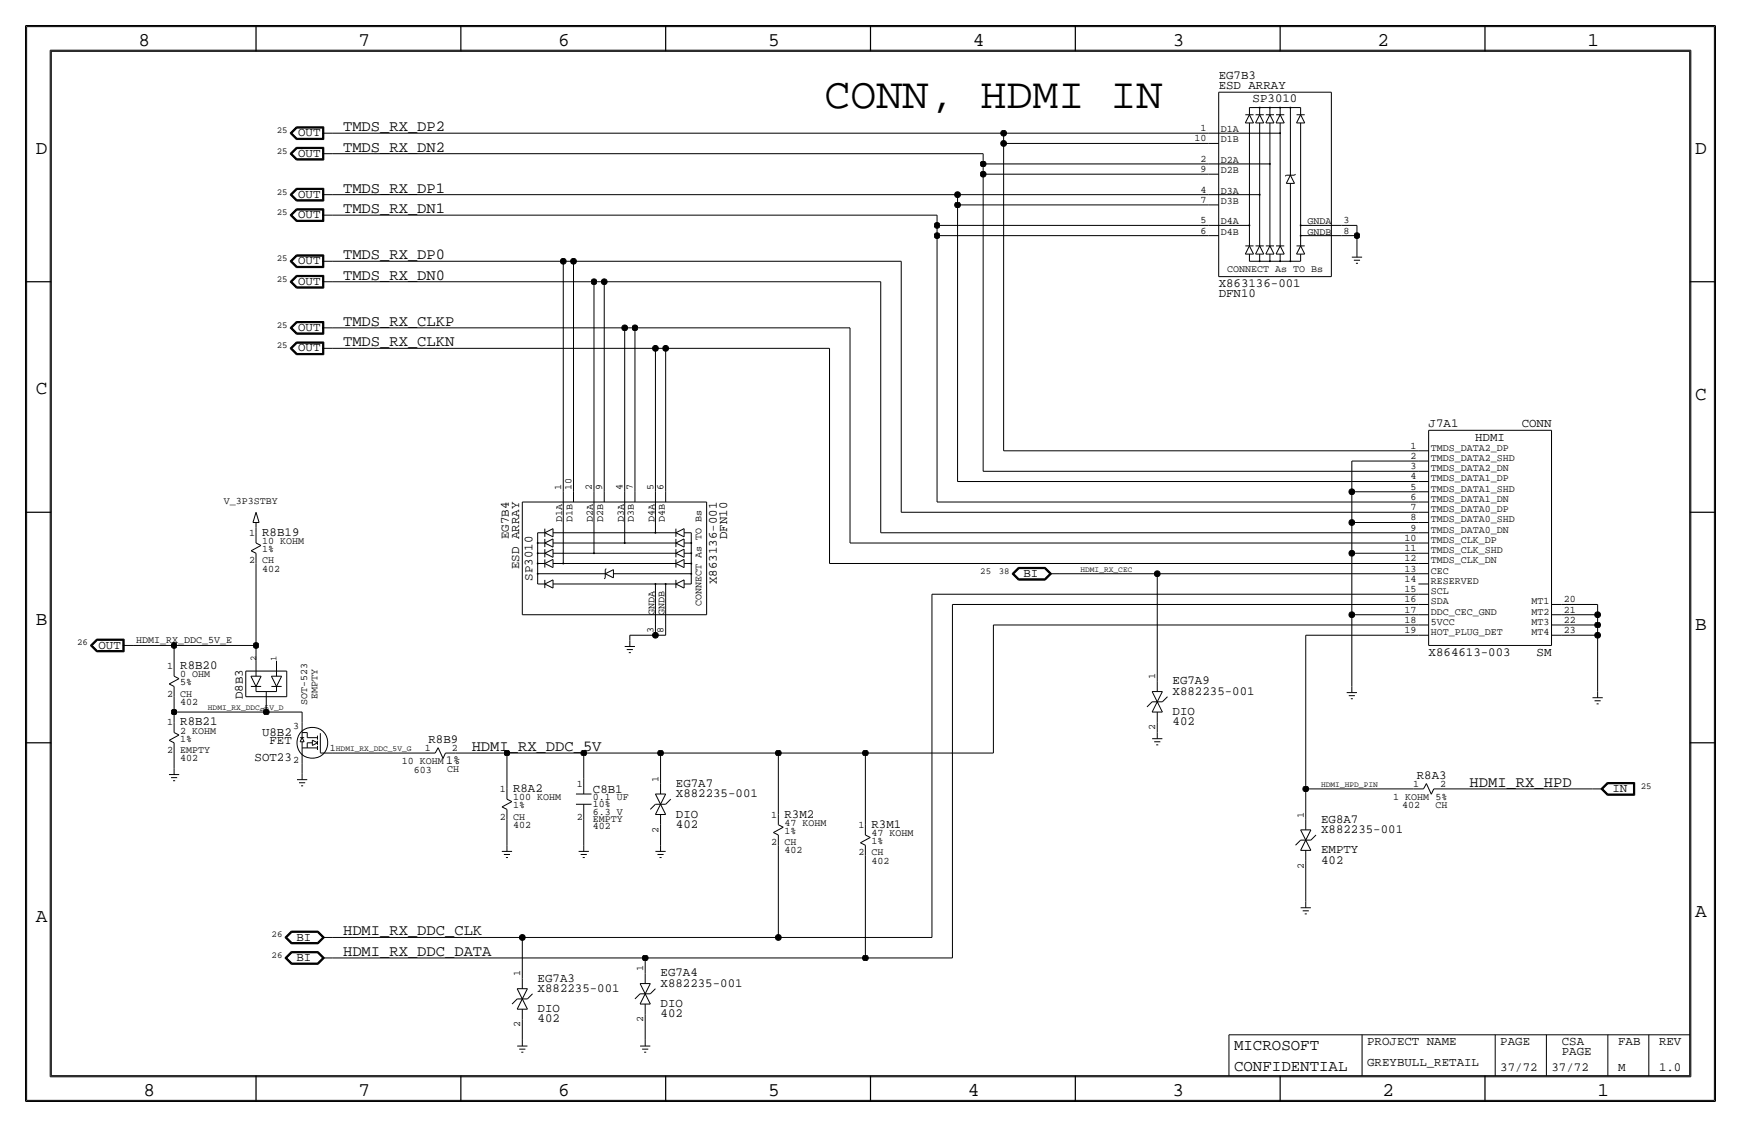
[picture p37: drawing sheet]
<svg xmlns="http://www.w3.org/2000/svg" width="432mm" height="279mm" viewBox="0 0 432 279" stroke-linecap="round" stroke-linejoin="round" font-family="sans-serif">
<defs><g id="words">
<text font-size="10.8" x="204.5" y="26.7">CONN, HDMI IN</text>
<g font-size="4.8">
<text x="34.3" y="11.4">8</text>
<text x="88.9" y="11.4">7</text>
<text x="138.5" y="11.4">6</text>
<text x="190.5" y="11.4">5</text>
<text x="241.3" y="11.4">4</text>
<text x="290.8" y="11.4">3</text>
<text x="341.6" y="11.4">2</text>
<text x="393.7" y="11.4">1</text>
<text x="8.9" y="38.1">D</text>
<text x="420.4" y="38.1">D</text>
<text x="8.9" y="97.8">C</text>
<text x="420.4" y="99.1">C</text>
<text x="8.9" y="154.9">B</text>
<text x="420.4" y="156.2">B</text>
<text x="420.4" y="227.3">A</text>
<text x="8.9" y="228.6">A</text>
<text x="35.6" y="271.8">8</text>
<text x="88.9" y="271.8">7</text>
<text x="138.4" y="271.8">6</text>
<text x="190.5" y="271.8">5</text>
<text x="240" y="271.8">4</text>
<text x="290.8" y="271.8">3</text>
<text x="342.9" y="271.8">2</text>
<text x="396.2" y="271.8">1</text>
</g>
<g font-size="3.9">
<text x="306.1" y="260.4">MICROSOFT</text>
<text x="306.1" y="265.4">CONFIDENTIAL</text>
</g>
<g font-size="3.8">
<text x="85.1" y="32.5">TMDS_RX_DP2</text>
<text x="85.1" y="37.6">TMDS_RX_DN2</text>
<text x="85.1" y="47.8">TMDS_RX_DP1</text>
<text x="85.1" y="52.8">TMDS_RX_DN1</text>
<text x="85.1" y="64.3">TMDS_RX_DP0</text>
<text x="85.1" y="69.3">TMDS_RX_DN0</text>
<text x="85.1" y="80.8">TMDS_RX_CLKP</text>
<text x="85.1" y="85.9">TMDS_RX_CLKN</text>
<text x="117" y="186.2">HDMI_RX_DDC_5V</text>
<text x="364.5" y="195.1">HDMI_RX_HPD</text>
<text x="85.1" y="231.9">HDMI_RX_DDC_CLK</text>
<text x="85.1" y="237">HDMI_RX_DDC_DATA</text>
</g>
<g font-size="3.1">
<text x="302.3" y="22.1">ESD ARRAY</text>
<text x="302.3" y="19.6">EG7B3</text>
<text x="310.7" y="25.4">SP3010</text>
<text x="74" y="33.8">OUT</text>
<text x="74" y="38.9">OUT</text>
<text x="74" y="49">OUT</text>
<text x="74" y="54.1">OUT</text>
<text x="74" y="65.5">OUT</text>
<text x="74" y="70.6">OUT</text>
<text x="302.3" y="71.1">X863136-001</text>
<text x="302.3" y="73.7">DFN10</text>
<text x="74" y="82">OUT</text>
<text x="74" y="87.1">OUT</text>
<text x="354.3" y="105.9">J7A1</text>
<text x="377.4" y="105.9">CONN</text>
<text x="365.9" y="109.2">HDMI</text>
<text x="65" y="132.8">R8B19</text>
<text x="126.2" y="133.7" transform="rotate(-90 126.2 133.7)">EG7B4</text>
<text x="180.3" y="133.7" transform="rotate(-90 180.3 133.7)">DFN10</text>
<text x="128.8" y="141.1" transform="rotate(-90 128.8 141.1)">ESD ARRAY</text>
<text x="132.1" y="144" transform="rotate(-90 132.1 144)">SP3010</text>
<text x="253.9" y="143">BI</text>
<text x="177.8" y="144.8" transform="rotate(-90 177.8 144.8)">X863136-001</text>
<text x="24.4" y="160.8">OUT</text>
<text x="44.7" y="165.9">R8B20</text>
<text x="354.3" y="162.6">X864613-003</text>
<text x="381.1" y="162.6">SM</text>
<text x="60.2" y="173.4" transform="rotate(-90 60.2 173.4)">D8B3</text>
<text x="290.8" y="169.7">EG7A9</text>
<text x="290.8" y="172.2">X882235-001</text>
<text x="44.7" y="179.8">R8B21</text>
<text x="290.8" y="177.3">DIO</text>
<text x="290.8" y="179.8">402</text>
<text x="65" y="182.4">U8B2</text>
<text x="66.8" y="184.5">FET</text>
<text x="106.3" y="184.1">R8B9</text>
<text x="63.1" y="188.7">SOT23</text>
<text x="110.6" y="189.5">1%</text>
<text x="127.3" y="196.3">R8A2</text>
<text x="147.1" y="196.6">C8B1</text>
<text x="167.6" y="197.6">X882235-001</text>
<text x="167.6" y="195.1">EG7A7</text>
<text x="351.4" y="193">R8A3</text>
<text x="399.9" y="196.3">IN</text>
<text x="167.6" y="202.7">DIO</text>
<text x="194.6" y="202.7">R3M2</text>
<text x="327.7" y="204">EG8A7</text>
<text x="167.6" y="205.2">402</text>
<text x="216.2" y="205.2">R3M1</text>
<text x="327.7" y="206.5">X882235-001</text>
<text x="327.7" y="211.6">EMPTY</text>
<text x="327.7" y="214.1">402</text>
<text x="73.5" y="233.2">BI</text>
<text x="73.5" y="238.3">BI</text>
<text x="133.3" y="245.9">X882235-001</text>
<text x="133.4" y="243.3">EG7A3</text>
<text x="163.8" y="244.6">X882235-001</text>
<text x="163.8" y="242.1">EG7A4</text>
<text x="133.3" y="251">DIO</text>
<text x="163.8" y="249.7">DIO</text>
<text x="133.3" y="253.5">402</text>
<text x="163.8" y="252.2">402</text>
<text x="339.1" y="259.1">PROJECT NAME</text>
<text x="372.1" y="259.1">PAGE</text>
<text x="387.4" y="259.1">CSA</text>
<text x="387.4" y="261.6">PAGE</text>
<text x="401.3" y="259.1">FAB</text>
<text x="411.5" y="259.1">REV</text>
<text x="339.1" y="264.2">GREYBULL_RETAIL</text>
<text x="372.1" y="265.4">37/72</text>
<text x="384.8" y="265.4">37/72</text>
<text x="401.3" y="265.4">M</text>
<text x="411.5" y="265.4">1.0</text>
</g>
<g font-size="2.5">
<text x="296.2" y="35">10</text>
<text x="297.7" y="32.5">1</text>
<text x="302.8" y="32.8">D1A</text>
<text x="302.8" y="35.3">D1B</text>
<text x="297.7" y="40.1">2</text>
<text x="302.8" y="40.4">D2A</text>
<text x="297.7" y="47.7">4</text>
<text x="297.7" y="42.7">9</text>
<text x="302.8" y="42.9">D2B</text>
<text x="297.7" y="50.3">7</text>
<text x="302.8" y="50.5">D3B</text>
<text x="302.8" y="48">D3A</text>
<text x="297.7" y="57.9">6</text>
<text x="297.7" y="55.4">5</text>
<text x="302.8" y="55.6">D4A</text>
<text x="302.8" y="58.2">D4B</text>
<text x="324.2" y="55.6">GNDA</text>
<text x="324.2" y="58.2">GNDB</text>
<text x="333.2" y="57.9">8</text>
<text x="333.2" y="55.4">3</text>
<text x="304.3" y="67.3">CONNECT As TO Bs</text>
<text x="349.8" y="113.8">2</text>
<text x="349.8" y="111.3">1</text>
<text x="354.8" y="111.7">TMDS_DATA2_DP</text>
<text x="349.8" y="116.3">3</text>
<text x="349.8" y="118.9">4</text>
<text x="354.8" y="119.4">TMDS_DATA1_DP</text>
<text x="354.8" y="116.8">TMDS_DATA2_DN</text>
<text x="354.8" y="114.3">TMDS_DATA2_SHD</text>
<text x="55.5" y="125.1">V_3P3STBY</text>
<text x="139.2" y="121.4" transform="rotate(-90 139.2 121.4)">1</text>
<text x="141.7" y="121.4" transform="rotate(-90 141.7 121.4)">10</text>
<text x="146.8" y="121.4" transform="rotate(-90 146.8 121.4)">2</text>
<text x="149.3" y="121.4" transform="rotate(-90 149.3 121.4)">9</text>
<text x="154.4" y="121.4" transform="rotate(-90 154.4 121.4)">4</text>
<text x="157" y="121.4" transform="rotate(-90 157 121.4)">7</text>
<text x="162.1" y="121.4" transform="rotate(-90 162.1 121.4)">5</text>
<text x="164.6" y="121.4" transform="rotate(-90 164.6 121.4)">6</text>
<text x="349.8" y="121.4">5</text>
<text x="349.8" y="124">6</text>
<text x="354.8" y="124.4">TMDS_DATA1_DN</text>
<text x="354.8" y="121.9">TMDS_DATA1_SHD</text>
<text x="139.4" y="129.4" transform="rotate(-90 139.4 129.4)">D1A</text>
<text x="142" y="129.4" transform="rotate(-90 142 129.4)">D1B</text>
<text x="147.1" y="129.4" transform="rotate(-90 147.1 129.4)">D2A</text>
<text x="149.6" y="129.4" transform="rotate(-90 149.6 129.4)">D2B</text>
<text x="154.7" y="129.4" transform="rotate(-90 154.7 129.4)">D3A</text>
<text x="157.2" y="129.4" transform="rotate(-90 157.2 129.4)">D3B</text>
<text x="162.3" y="129.4" transform="rotate(-90 162.3 129.4)">D4A</text>
<text x="164.8" y="129.4" transform="rotate(-90 164.8 129.4)">D4B</text>
<text x="349.8" y="129">8</text>
<text x="349.8" y="126.5">7</text>
<text x="349.8" y="131.6">9</text>
<text x="354.8" y="129.5">TMDS_DATA0_SHD</text>
<text x="354.8" y="127">TMDS_DATA0_DP</text>
<text x="61.8" y="132.8">1</text>
<text x="65" y="134.9">10 KOHM</text>
<text x="65" y="136.9">1%</text>
<text x="348.3" y="136.7">11</text>
<text x="348.3" y="134.1">10</text>
<text x="354.8" y="137.2">TMDS_CLK_SHD</text>
<text x="354.8" y="134.6">TMDS_CLK_DP</text>
<text x="354.8" y="132.1">TMDS_DATA0_DN</text>
<text x="61.8" y="139.7">2</text>
<text x="65" y="139.7">CH</text>
<text x="65" y="141.7">402</text>
<text x="348.3" y="139.2">12</text>
<text x="348.3" y="141.7">13</text>
<text x="354.8" y="142.2">CEC</text>
<text x="354.8" y="139.7">TMDS_CLK_DN</text>
<text x="348.3" y="149.4">16</text>
<text x="348.3" y="146.8">15</text>
<text x="348.3" y="144.3">14</text>
<text x="354.8" y="149.9">SDA</text>
<text x="354.8" y="147.3">SCL</text>
<text x="354.8" y="144.8">RESERVED</text>
<text x="379.8" y="149.9">MT1</text>
<text x="387.9" y="149.4">20</text>
<text x="162.3" y="152.4" transform="rotate(-90 162.3 152.4)">GNDA</text>
<text x="164.8" y="152.4" transform="rotate(-90 164.8 152.4)">GNDB</text>
<text x="174" y="150.3" transform="rotate(-90 174 150.3)">CONNECT As TO Bs</text>
<text x="348.3" y="151.9">17</text>
<text x="348.3" y="154.4">18</text>
<text x="354.8" y="154.9">5VCC</text>
<text x="354.8" y="152.4">DDC_CEC_GND</text>
<text x="379.8" y="154.9">MT3</text>
<text x="379.8" y="152.4">MT2</text>
<text x="387.9" y="154.4">22</text>
<text x="387.9" y="151.9">21</text>
<text x="33.8" y="159.5">HDMI_RX_DDC_5V_E</text>
<text x="162.1" y="156.9" transform="rotate(-90 162.1 156.9)">3</text>
<text x="164.6" y="156.9" transform="rotate(-90 164.6 156.9)">8</text>
<text x="348.3" y="157">19</text>
<text x="354.8" y="157.5">HOT_PLUG_DET</text>
<text x="379.8" y="157.5">MT4</text>
<text x="387.9" y="157">23</text>
<text x="41.4" y="165.9">1</text>
<text x="44.7" y="167.9">0 OHM</text>
<text x="41.4" y="172.7">2</text>
<text x="44.7" y="172.7">CH</text>
<text x="44.7" y="169.9">5%</text>
<text x="78.7" y="173.4" transform="rotate(-90 78.7 173.4)">EMPTY</text>
<text x="286.5" y="168.4" transform="rotate(-90 286.5 168.4)">1</text>
<text x="41.4" y="179.8">1</text>
<text x="44.7" y="174.8">402</text>
<text x="76.2" y="174.9" transform="rotate(-90 76.2 174.9)">SOT-523</text>
<text x="44.7" y="181.9">2 KOHM</text>
<text x="44.7" y="183.9">1%</text>
<text x="72.7" y="180.8">3</text>
<text x="286.5" y="181.1" transform="rotate(-90 286.5 181.1)">2</text>
<text x="41.4" y="186.7">2</text>
<text x="44.7" y="188.7">402</text>
<text x="44.7" y="186.7">EMPTY</text>
<text x="72.7" y="189.2">2</text>
<text x="81.8" y="186.1">1</text>
<text x="99.7" y="189.5">10 KOHM</text>
<text x="102.7" y="191.5">603</text>
<text x="105.4" y="186.2">1</text>
<text x="110.9" y="191.4">CH</text>
<text x="112.1" y="186.2">2</text>
<text x="124" y="196.3">1</text>
<text x="143" y="195.1">1</text>
<text x="163.3" y="193.8" transform="rotate(-90 163.3 193.8)">1</text>
<text x="350.5" y="195.1">1</text>
<text x="357.2" y="195.1">2</text>
<text x="124" y="203.2">2</text>
<text x="127.3" y="198.4">100 KOHM</text>
<text x="127.3" y="203.2">CH</text>
<text x="127.3" y="200.4">1%</text>
<text x="143" y="203.2">2</text>
<text x="147.1" y="200.2">10%</text>
<text x="147.1" y="203.7">EMPTY</text>
<text x="147.1" y="201.9">6.3 V</text>
<text x="147.1" y="198.4">0.1 UF</text>
<text x="191.3" y="202.7">1</text>
<text x="323.3" y="202.7" transform="rotate(-90 323.3 202.7)">1</text>
<text x="345.5" y="198.4">1 KOHM 5%</text>
<text x="347.8" y="200.4">402</text>
<text x="356" y="200.3">CH</text>
<text x="127.3" y="205.2">402</text>
<text x="147.1" y="205.5">402</text>
<text x="163.3" y="206.5" transform="rotate(-90 163.3 206.5)">2</text>
<text x="191.3" y="209.5">2</text>
<text x="194.6" y="206.8">1%</text>
<text x="194.6" y="204.7">47 KOHM</text>
<text x="194.6" y="209.5">CH</text>
<text x="212.9" y="205.2">1</text>
<text x="216.2" y="209.3">1%</text>
<text x="216.2" y="207.3">47 KOHM</text>
<text x="194.6" y="211.6">402</text>
<text x="212.9" y="212.1">2</text>
<text x="216.2" y="214.1">402</text>
<text x="216.2" y="212.1">CH</text>
<text x="323.3" y="215.4" transform="rotate(-90 323.3 215.4)">2</text>
<text x="129" y="242.1" transform="rotate(-90 129 242.1)">1</text>
<text x="159.5" y="240.8" transform="rotate(-90 159.5 240.8)">1</text>
<text x="129" y="254.7" transform="rotate(-90 129 254.7)">2</text>
<text x="159.5" y="253.5" transform="rotate(-90 159.5 253.5)">2</text>
</g>
<g font-size="2.3">
<text x="68.6" y="33">25</text>
<text x="68.6" y="38.1">25</text>
<text x="68.6" y="48.3">25</text>
<text x="68.6" y="53.3">25</text>
<text x="68.6" y="64.8">25</text>
<text x="68.6" y="69.8">25</text>
<text x="68.6" y="81.3">25</text>
<text x="68.6" y="86.4">25</text>
<text x="243.1" y="142.2">25</text>
<text x="247.7" y="142.2">38</text>
<text x="19.1" y="160">26</text>
<text x="407" y="195.6">25</text>
<text x="67.4" y="232.4">26</text>
<text x="67.4" y="237.5">26</text>
</g>
<g font-size="2.2">
<text x="63.5" y="163.8" transform="rotate(-90 63.5 163.8)">2</text>
<text x="68.6" y="163.8" transform="rotate(-90 68.6 163.8)">1</text>
<text x="66" y="176.6" transform="rotate(-90 66 176.6)">3</text>
</g>
<g font-size="2">
<text x="268" y="141.7">HDMI_RX_CEC</text>
<text x="51.6" y="176">HDMI_RX_DDC_5V_D</text>
<text x="83.3" y="186.2">HDMI_RX_DDC_5V_G</text>
<text x="327.7" y="195.1">HDMI_HPD_PIN</text>
</g>
</g></defs>
<!-- layer: Nets -->
<g fill="none" stroke="#000" stroke-width=".25">
<path d="M82.5 38.1h161.3zM82.5 33h166.4zM243.8 38.1v2.5zM248.9 35.6h50.8zM248.9 33h50.8zM248.9 35.6v76.2zM248.9 33v2.6zM82.6 53.3h149.8zM82.6 48.3h154.9zM232.4 58.4h67.3zM232.4 58.4v66.1zM232.4 55.9v2.5z"/>
<path d="M232.4 55.9h67.3zM232.4 53.3v2.6zM237.5 50.8h62.2zM237.5 50.8v68.6zM237.5 48.3h62.2zM237.5 48.3v2.5zM243.8 43.2h55.9zM243.8 40.6h55.9zM243.8 43.2v73.6zM243.8 40.6v2.6zM332.7 58.4h3.8zM332.7 55.9h3.9z"/>
<path d="M336.5 58.4v3.8zM336.5 55.9v2.5zM82.5 69.8h64.8zM82.5 64.8h57.2zM139.7 64.8h2.5zM139.7 64.8v57.1zM142.2 64.8h81.3zM142.2 64.8v57.1zM147.3 69.8v52.1zM147.3 69.8h2.6zM149.9 69.8h68.5zM149.9 69.8v52.1z"/>
<path d="M218.4 69.8v62.3zM223.5 64.8v62.2zM82.5 81.3h72.4zM82.6 86.4h80zM154.9 81.3v40.6zM154.9 81.3h2.6zM157.5 81.3h53.3zM157.5 81.3v40.6zM162.6 86.4h2.5zM162.6 86.4v35.5zM165.1 86.4v35.5zM165.1 86.4h40.6z"/>
<path d="M205.7 86.4v53.3zM210.8 81.3v53.3zM237.5 119.4h114.3zM243.8 116.8h108zM248.9 111.8h102.9zM335.3 114.3v7.6zM335.3 114.3h16.5zM63.5 130.8v1.3zM63.5 139.7v20.3zM205.7 139.7h146.1zM210.8 134.6h141zM218.4 132.1h133.4z"/>
<path d="M223.5 127h128.3zM232.4 124.5h119.4zM335.3 137.2v15.2zM335.3 137.2h16.5zM335.3 129.5v7.7zM335.3 129.5h16.5zM335.3 121.9v7.6zM335.3 121.9h16.5zM156.2 157.5v1.3zM156.2 157.5h6.4zM162.6 154.9v2.6zM162.6 157.5h2.5z"/>
<path d="M165.1 154.9v2.6zM231.1 147.3h120.7zM231.1 147.3v85.1zM236.2 149.9h115.6zM236.2 149.9v87.6zM246.4 154.9h105.4zM246.4 154.9v31.8zM262.9 142.2h24.1zM287 142.2v26.7zM287 142.2h64.8zM323.8 157.5h28zM323.8 157.5v38.1z"/>
<path d="M335.3 152.4v17.8zM335.3 152.4h16.5zM387.3 157.5h8.9zM387.3 154.9h8.9zM387.3 152.4h8.9zM387.3 149.9h8.9zM396.2 154.9v2.6zM396.2 157.5v13.9zM396.2 152.4v2.5zM396.2 149.9v2.5zM33 160h10.2zM43.2 160h20.3z"/>
<path d="M43.2 160v5.1zM43.2 176.5v2.6zM43.2 176.5h22.8zM43.2 172.7v3.8zM63.5 160v3.8zM66 176.5h8.9zM66 175.3v1.2zM74.9 176.5v2.6zM287 179.1v2.5zM43.2 186.7v3.8zM74.9 189.2v2.6zM82.5 186.7h22.9z"/>
<path d="M113 186.7h12.7zM125.7 186.7h19.1zM125.7 186.7v8.9zM144.8 186.7h19zM144.8 186.7v6.3zM163.8 186.7v7.6zM163.8 186.7h29.2zM193 186.7h21.6zM193 186.7v15.2zM214.6 186.7h31.8zM214.6 186.7v17.8zM323.8 195.6h26.7z"/>
<path d="M323.8 195.6v7.6zM358.1 195.6h36.9zM125.7 203.2v6.3zM144.8 203.2v6.3zM163.8 204.5v5zM193 209.5v22.9zM214.6 212.1v25.4zM323.8 213.4v10.1zM82.5 237.5h77.5zM82.5 232.4h47zM129.5 232.4h63.5zM129.5 232.4v10.2z"/>
<path d="M160 237.5h54.6zM160 237.5v3.8zM193 232.4h38.1zM214.6 237.5h21.6zM129.5 252.7v5.1zM160 251.5v6.3z"/>
</g>
<g fill="#000" stroke="#000" stroke-width=".25">
<circle cx="248.9" cy="35.6" r=".72"/>
<circle cx="248.9" cy="33" r=".72"/>
<circle cx="232.4" cy="58.4" r=".72"/>
<circle cx="232.4" cy="55.9" r=".72"/>
<circle cx="237.5" cy="50.8" r=".72"/>
<circle cx="237.5" cy="48.3" r=".72"/>
<circle cx="243.8" cy="40.6" r=".72"/>
<circle cx="243.8" cy="43.2" r=".72"/>
<circle cx="336.6" cy="58.4" r=".72"/>
<circle cx="139.7" cy="64.8" r=".72"/>
<circle cx="142.2" cy="64.8" r=".72"/>
<circle cx="147.3" cy="69.9" r=".72"/>
<circle cx="149.9" cy="69.9" r=".72"/>
<circle cx="154.9" cy="81.3" r=".72"/>
<circle cx="157.5" cy="81.3" r=".72"/>
<circle cx="162.6" cy="86.4" r=".72"/>
<circle cx="165.1" cy="86.4" r=".72"/>
<circle cx="335.3" cy="121.9" r=".72"/>
<circle cx="335.3" cy="129.5" r=".72"/>
<circle cx="335.3" cy="137.2" r=".72"/>
<circle cx="162.6" cy="157.5" r=".72"/>
<circle cx="287" cy="142.2" r=".72"/>
<circle cx="335.3" cy="152.4" r=".72"/>
<circle cx="396.2" cy="152.4" r=".72"/>
<circle cx="396.2" cy="154.9" r=".72"/>
<circle cx="396.2" cy="157.5" r=".72"/>
<circle cx="43.2" cy="160" r=".72"/>
<circle cx="43.2" cy="176.5" r=".72"/>
<circle cx="63.5" cy="160" r=".72"/>
<circle cx="66" cy="176.5" r=".72"/>
<circle cx="125.7" cy="186.7" r=".72"/>
<circle cx="144.8" cy="186.7" r=".72"/>
<circle cx="163.8" cy="186.7" r=".72"/>
<circle cx="193" cy="186.7" r=".72"/>
<circle cx="214.6" cy="186.7" r=".72"/>
<circle cx="323.9" cy="195.6" r=".72"/>
<circle cx="129.5" cy="232.4" r=".72"/>
<circle cx="160" cy="237.5" r=".72"/>
<circle cx="193" cy="232.4" r=".72"/>
<circle cx="214.6" cy="237.5" r=".72"/>
</g>
<!-- layer: Components -->
<g fill="none" stroke="#000" stroke-width=".25">
<path d="M71.9 33l1.6 1.6zM71.9 38.1l1.6 1.6zM71.9 33l1.6-1.6zM71.9 38.1l1.6-1.6zM72.1 33l1.5 1.5zM72.1 38.1l1.5 1.5zM72.1 33l1.5-1.5zM72.1 38.1l1.5-1.5zM72.2 33l1.4-1.4zM72.2 38.1l1.4-1.4zM72.2 33l1.4 1.4zM72.2 38.1l1.4 1.4z"/>
<path d="M72.4 33l1.3-1.3zM72.4 38.1l1.3-1.3zM72.4 33l1.3 1.3zM72.4 38.1l1.3 1.3zM73.5 31.4h6.8zM73.5 36.5h6.8zM73.5 34.6h6.8zM73.5 39.7h6.8zM73.6 31.5h6.6zM73.6 36.6h6.6zM73.6 34.5h6.6zM73.6 39.6h6.6z"/>
<path d="M73.6 34.4h6.5zM73.6 39.5h6.5zM73.6 31.6h6.5zM73.6 36.7h6.5zM73.7 31.8h6.3zM73.7 34.3h6.3zM73.7 36.8h6.3zM73.7 39.4h6.3zM80 33h2.5zM80 38.1h2.5zM80 31.8v2.5zM80 36.8v2.6z"/>
<path d="M80.1 31.6v2.8zM80.1 36.7v2.8zM80.2 31.5v3zM80.2 36.6v3zM80.3 31.4v3.2zM80.3 36.5v3.2zM299.7 33h17.8zM299.7 35.6h2.6zM302.3 22.9v45.7zM302.3 22.9h27.9zM308.9 28.4h2zM308.9 30.5h2z"/>
<path d="M309.9 28.4l-1 2.1zM309.9 26.7v1.7zM309.9 28.4l1 2.1zM309.9 26.7h12.7zM309.9 30.5v30.5zM311.4 30.5h2zM311.4 28.4h2zM312.3 26.6l.2 .1zM312.4 28.4l-1 2.1zM312.4 26.7v1.7zM312.4 28.4l1 2.1zM312.4 30.5v30.5z"/>
<path d="M313.9 30.5h2.1zM313.9 28.4h2.1zM314.9 26.6l.2 .1zM315 28.4l-1.1 2.1zM315 26.7v1.7zM315 28.4l1 2.1zM315 30.5v30.5zM316.5 30.5h2zM316.5 28.4h2zM317.4 33l.2 .1zM317.4 26.6l.2 .1zM317.5 28.4l-1 2.1z"/>
<path d="M317.5 26.7v1.7zM317.5 28.4l1 2.1zM317.5 30.5v30.5zM319.9 26.6l.2 .1zM320 26.7v16.7zM321.6 30.5h2zM321.6 28.4h2zM322.6 28.4l-1 2.1zM322.6 26.7v1.7zM322.6 28.4l1 2.1zM322.6 30.5v30.5zM330.2 22.9v45.7z"/>
<path d="M71.9 48.3l1.6 1.5zM71.9 53.3l1.6 1.6zM71.9 48.3l1.6-1.6zM71.9 53.3l1.6-1.5zM72.1 48.3l1.5 1.4zM72.1 53.3l1.5 1.5zM72.1 48.3l1.5-1.5zM72.1 53.3l1.5-1.4zM72.2 48.3l1.4-1.4zM72.2 53.3l1.4-1.3zM72.2 48.3l1.4 1.3zM72.2 53.3l1.4 1.4z"/>
<path d="M72.4 48.3l1.3-1.3zM72.4 53.3l1.3-1.2zM72.4 48.3l1.3 1.2zM72.4 53.3l1.3 1.3zM73.5 46.7h6.8zM73.5 51.8h6.8zM73.5 49.8h6.8zM73.5 54.9h6.8zM73.6 46.8h6.6zM73.6 51.9h6.6zM73.6 49.7h6.6zM73.6 54.8h6.6z"/>
<path d="M73.6 49.6h6.5zM73.6 54.7h6.5zM73.6 46.9h6.5zM73.6 52h6.5zM73.7 47h6.3zM73.7 49.5h6.3zM73.7 52.1h6.3zM73.7 54.6h6.3zM80 48.3h2.5zM80 53.3h2.5zM80 47v2.5zM80 52.1v2.5z"/>
<path d="M80.1 46.9v2.7zM80.1 52v2.7zM80.2 46.8v2.9zM80.2 51.9v2.9zM80.3 46.7v3.1zM80.3 51.8v3.1zM299.7 40.6h15.3zM299.7 43.2h2.6zM299.7 50.8h2.6zM299.7 55.9h10.2zM299.7 48.3h12.7zM299.7 58.4h2.6z"/>
<path d="M309.8 55.8l.2 .1zM312.3 48.2l.2 .1zM314.9 40.6l.2 .1zM319 43.4l-.2 .3zM319 45.5h2.1zM319 43.4h2.1zM320 43.4l-1 2.1zM320 45.5v19.3zM320 43.4l1.1 2.1zM321.1 43.4l.2-.2zM322.5 55.8l.2 .1zM322.5 58.4l.2 .1z"/>
<path d="M322.6 55.9h10.1zM322.6 58.4h10.1zM71.9 64.8l1.6 1.5zM71.9 69.8l1.6 1.6zM71.9 64.8l1.6-1.6zM71.9 69.8l1.6-1.5zM72.1 64.8l1.5 1.4zM72.1 69.9l1.5 1.4zM72.1 64.8l1.5-1.5zM72.1 69.8l1.5-1.4zM72.2 64.8l1.4-1.4zM72.2 69.8l1.4-1.3z"/>
<path d="M72.2 64.8l1.4 1.3zM72.2 69.9l1.4 1.3zM72.4 64.8l1.3-1.3zM72.4 69.8l1.3-1.2zM72.4 64.8l1.3 1.2zM72.4 69.8l1.3 1.3zM73.5 63.2h6.8zM73.5 68.3h6.8zM73.5 79.7h6.8zM73.5 66.3h6.8zM73.5 71.4h6.8zM73.6 63.3h6.6z"/>
<path d="M73.6 68.4h6.6zM73.6 79.8h6.6zM73.6 66.2h6.6zM73.6 71.3h6.6zM73.6 66.1h6.5zM73.6 71.2h6.5zM73.6 63.4h6.5zM73.6 68.5h6.5zM73.6 79.9h6.5zM73.7 63.5h6.3zM73.7 66h6.3zM73.7 68.6h6.3z"/>
<path d="M73.7 71.1h6.3zM80 64.8h2.5zM80 69.8h2.5zM80 63.5v2.5zM80 68.6v2.5zM80.1 63.4v2.7zM80.1 68.5v2.7zM80.1 79.9v2.8zM80.2 63.3v2.9zM80.2 68.4v2.9zM80.2 79.8v3zM80.3 63.2v3.1z"/>
<path d="M80.3 68.3v3.1zM80.3 79.7v3.2zM302.3 68.6h27.9zM308.9 61h2zM308.9 63h2zM309.9 61l-1 2zM309.9 63v1.8zM309.9 64.8h12.7zM309.9 61l1 2zM311.4 63h2zM311.4 61h2zM312.3 64.7l.2 .1z"/>
<path d="M312.4 61l-1 2zM312.4 63v1.8zM312.4 61l1 2zM313.9 63h2.1zM313.9 61h2.1zM314.9 64.7l.2 .1zM315 61l-1.1 2zM315 63v1.8zM315 61l1 2zM316.5 63h2zM316.5 61h2zM317.4 64.7l.2 .1z"/>
<path d="M317.5 61l-1 2zM317.5 63v1.8zM317.5 61l1 2zM319.9 64.7l.2 .1zM321.6 63h2zM321.6 61h2zM322.6 61l-1 2zM322.6 63v1.8zM322.6 61l1 2zM335.3 63.8h2.5zM335.8 64.5h1.5zM336.3 65.3h.5z"/>
<path d="M336.5 62.2v1.6zM71.9 81.3l1.6 1.6zM71.9 86.4l1.6 1.5zM71.9 81.3l1.6-1.6zM71.9 86.4l1.6-1.6zM72.1 81.3l1.5 1.5zM72.1 86.4l1.5 1.4zM72.1 81.3l1.5-1.5zM72.1 86.4l1.5-1.5zM72.2 81.3l1.4-1.4zM72.2 86.4l1.4-1.4zM72.2 81.3l1.4 1.4z"/>
<path d="M72.2 86.4l1.4 1.3zM72.4 81.3l1.3-1.3zM72.4 86.4l1.3-1.3zM72.4 81.3l1.3 1.2zM72.4 86.4l1.3 1.2zM73.5 84.8h6.8zM73.5 82.9h6.8zM73.5 87.9h6.8zM73.6 84.9h6.6zM73.6 82.8h6.6zM73.6 87.8h6.6zM73.6 82.7h6.5z"/>
<path d="M73.6 87.7h6.5zM73.6 85h6.5zM73.7 80h6.3zM73.7 82.5h6.3zM73.7 85.1h6.3zM73.7 87.6h6.3zM80 81.3h2.5zM80 86.4h2.5zM80 80v2.5zM80 85.1v2.5zM80.1 85v2.7zM80.2 84.9v2.9z"/>
<path d="M80.3 84.8v3.1zM351.8 119.4h2.5zM351.8 116.8h2.5zM351.8 114.3h2.5zM351.8 111.8h2.5zM354.3 106.7h30.5zM354.3 106.7v53.3zM384.8 106.7v53.3zM62.3 136.6l2.4-1.4zM62.3 136.6l1.2 .6zM62.7 129.5h1.6zM63.5 127l-.8 2.5z"/>
<path d="M63.5 132.1v2.5zM63.5 137.2v2.5zM63.5 134.6l1.2 .6zM63.5 129.5v1.3zM63.5 127l.8 2.5zM129.5 124.5h45.8zM129.5 124.5v27.9zM133.3 139.7h.1zM133.3 137.1l.1 .1zM133.3 134.6l.1 .1zM133.3 132.1v12.7zM133.4 139.7h1.7z"/>
<path d="M133.4 134.6h1.7zM133.4 137.2h1.7zM133.4 132.1h1.7zM135.1 138.7v2zM135.1 136.1v2.1zM135.1 133.6v2zM135.1 131.1v2zM135.1 132.1l2.1 1zM135.1 139.7l2.1 1zM135.1 137.2l2.1 1zM135.1 134.6l2.1 1zM135.1 132.1l2.1-1z"/>
<path d="M135.1 139.7l2.1-1zM135.1 137.2l2.1-1.1zM135.1 134.6l2.1-1zM137.2 132.1h30.4zM137.2 134.6h30.4zM137.2 137.2h30.4zM137.2 139.7h30.4zM137.2 131.1v2zM137.2 138.7v2zM137.2 136.1v2.1zM137.2 133.6v2zM139.6 139.7h.2z"/>
<path d="M139.7 121.9v17.8zM142.2 121.9v2.6zM147.2 137.1l.2 .1zM147.3 121.9v15.3zM149.9 121.9v2.6zM154.8 134.6l.2 .1zM154.9 121.9v12.7zM157.5 121.9v2.6zM162.5 132l.2 .1zM162.6 121.9v10.2zM165.1 121.9v2.6zM167.6 138.7v2z"/>
<path d="M167.6 136.1v2.1zM167.6 133.6v2zM167.6 131.1v2zM167.6 132.1l2.1 1zM167.6 134.6l2.1 1zM167.6 137.2l2.1 1zM167.6 139.7l2.1 1zM167.6 132.1l2.1-1zM167.6 134.6l2.1-1zM167.6 137.2l2.1-1.1zM167.6 139.7l2.1-1zM169.7 131.1v2z"/>
<path d="M169.7 133.6v2zM169.7 136.1v2.1zM169.7 138.7v2zM169.7 139.7h1.7zM169.7 137.2h1.7zM169.7 134.6h1.7zM169.7 132.1h1.7zM171.4 139.7h.1zM171.4 137.1l.1 .1zM171.4 134.6l.1 .1zM171.4 132.1v12.7zM175.3 124.5v27.9z"/>
<path d="M351.8 139.7h2.5zM351.8 137.2h2.5zM351.8 134.6h2.5zM351.8 132.1h2.5zM351.8 129.5h2.5zM351.8 127h2.5zM351.8 124.5h2.5zM351.8 121.9h2.5zM24 158.4h6.8zM24 158.5h6.7zM24.1 158.6h6.5zM24.1 158.8h6.4z"/>
<path d="M30.5 158.8v2.5zM30.6 158.6v2.8zM30.7 158.5v3zM30.8 158.4v3.2zM129.5 152.4h45.8zM133.3 142.2l.1 .1zM133.3 144.8h1.8zM133.3 142.2h16.8zM135.1 143.8v2zM135.1 144.8l2.1 1zM135.1 144.8l2.1-1zM137.2 143.8v2z"/>
<path d="M137.2 144.8h30.4zM150.1 142.2l2-1zM150.1 141.2v2.1zM150.1 142.2l2 1.1zM150.1 141.2l.3-.2zM150.1 143.3l-.2 .2zM152.1 142.2h19.3zM152.1 141.2v2.1zM156.2 158.8v1.5zM162.5 144.7l.2 .1zM162.6 144.8v10.1zM165 144.7l.2 .1z"/>
<path d="M165.1 144.8v10.1zM167.6 143.8v2zM167.6 144.8l2.1 1zM167.6 144.8l2.1-1zM169.7 143.8v2zM169.7 144.8h1.7zM171.4 142.2l.1 .1zM251 142.2l1.6-1.5zM251 142.2l1.6 1.6zM251.2 142.2l1.4-1.4zM251.2 142.2l1.4 1.5zM251.3 142.2l1.4-1.3z"/>
<path d="M251.3 142.2l1.4 1.4zM251.5 142.2l1.2-1.2zM251.5 142.2l1.2 1.3zM252.6 143.8h6.6zM252.6 140.7h6.6zM252.6 143.7h6.6zM252.6 140.8h6.6zM252.7 140.9h6.4zM252.7 143.6h6.4zM252.7 141h6.4zM252.7 143.5h6.4zM259.1 141l1.2 1.2z"/>
<path d="M259.1 143.6l1.4-1.4zM259.1 140.9l1.4 1.3zM259.2 143.7l1.5-1.5zM259.2 140.8l1.5 1.4zM259.2 143.8l1.6-1.6zM259.2 140.7l1.6 1.5zM260.4 142.2h2.5zM260.4 142.2l-1.3 1.3zM351.8 157.5h2.5zM351.8 154.9h2.5zM351.8 152.4h2.5zM351.8 149.9h2.5z"/>
<path d="M351.8 147.3h2.5zM351.8 144.8h2.5zM351.8 142.2h2.5zM384.8 157.5h2.5zM384.8 154.9h2.5zM384.8 152.4h2.5zM384.8 149.9h2.5zM22.4 160l1.6-1.6zM22.4 160l1.6 1.6zM22.6 160l1.4 1.5zM22.6 160l1.4-1.5zM22.7 160l1.4-1.4z"/>
<path d="M22.7 160l1.4 1.4zM22.9 160l1.2 1.3zM22.9 160l1.2-1.2zM24 161.6h6.8zM24 161.5h6.7zM24.1 161.4h6.5zM24.1 161.3h6.4zM30.5 160h2.5zM42 169.6l1.2 .6zM42 169.6l2.4-1.4zM43.2 179.1v2.5zM43.2 165.1v2.5z"/>
<path d="M43.2 170.2v2.5zM43.2 167.6l1.2 .6zM61 172.7h10.1zM61 166.4v6.3zM61 166.4h10.1zM62.2 170.2h2.6zM62.2 167.6l1.3 2.6zM62.2 167.6h2.6zM63.5 171.4h5.1zM63.5 163.8v3.8zM63.5 170.2v1.2zM64.8 167.6l-1.3 2.6z"/>
<path d="M66 171.4v3.9zM67.3 167.6h2.5zM67.3 167.6l1.3 2.6zM67.3 170.2h2.6zM68.6 163.8v3.8zM68.6 170.2v1.2zM69.8 167.6l-1.2 2.6zM71.1 166.4v6.3zM74.9 179.1v3.8zM154.9 160.3h2.6zM155.4 161h1.6zM156 161.8h.5z"/>
<path d="M285.8 174h2.5zM285.8 174l-1.3 1.3zM285.8 176.5h2.5zM285.8 171.4l2.5 5.1zM285.8 171.4h2.5zM287 168.9v2.6zM287 176.5v2.6zM288.3 171.4l-2.5 5.1zM288.3 174l1.3-1.3zM334 171.7h2.5zM334.5 172.5h1.5zM335 173.2h.5z"/>
<path d="M335.3 170.2v1.5zM354.3 160h30.5zM395 173h2.5zM395.5 173.7h1.5zM396 174.5h.5zM396.2 171.4v1.6zM41.9 192h2.6zM42 183.5l1.2 .7zM42 183.5l2.4-1.3zM42.4 192.8h1.5zM42.9 193.5h.5zM43.2 184.1v2.6z"/>
<path d="M43.2 181.6l1.2 .6zM43.2 190.5v1.5zM73.7 193.3h2.5zM74.2 194.1h1.5zM74.4 183.9h1zM74.4 182.9h1zM74.7 194.8h.5zM74.9 191.8v1.5zM74.9 183.9v5.3zM74.9 182.9l.5 1zM74.9 185.4h3.8zM74.9 181.6h1.3z"/>
<path d="M74.9 182.9l-.5 1zM76.2 182.9h2.5zM76.2 181.6v1.3zM76.2 184.1h1.3zM76.2 184.2v1.2zM77.5 183.5l1.2 .6zM77.5 183.5v1.3zM77.5 184.8l1.2-.7zM78.7 182.4v1zM78.7 184.9v1zM78.7 183.6v1.1zM79.5 186.7h3z"/>
<path d="M79.5 181.8v4.8zM105.4 186.7h2.5zM108.7 185.4l-.8 1.3zM108.7 185.4l1.2 2.6zM110.5 186.7l-.6 1.3zM110.5 186.7h2.5zM125.7 195.6v2.5zM125.7 198.1l1.2 .6zM142.8 196.8h3.9zM142.8 199.4h3.9zM144.8 193v3.8zM144.8 199.4v3.8z"/>
<path d="M162.6 196.8h2.5zM162.6 199.4h2.5zM162.6 199.4l-1.3 1.3zM162.6 196.8l2.5 5.1zM163.8 194.3v2.6zM165.1 199.4l1.3-1.3zM165.1 196.8l-2.5 5.1zM285.8 183.1h2.5zM286.3 183.9h1.5zM286.8 184.7h.5zM287 181.6v1.5zM350.5 195.6h2.6z"/>
<path d="M353.8 194.3l1.2 2.6zM353.8 194.3l-.7 1.3zM355.6 195.6h2.5zM355.6 195.6l-.6 1.3zM395 195.6h2.5zM397.1 195.6l1.5 1.6zM397.1 195.6l1.5-1.6zM397.2 195.6l1.5 1.5zM397.2 195.6l1.5-1.5zM397.4 195.6l1.3 1.4zM397.4 195.6l1.3-1.4zM397.5 195.6l1.3 1.2z"/>
<path d="M397.5 195.6l1.3-1.3zM398.6 194h6.8zM398.6 197.2h6.8zM398.7 194.1h6.6zM398.7 197.1h6.6zM398.7 194.2h6.5zM398.7 197h6.5zM398.8 196.8h6.3zM398.8 194.3h6.3zM405.1 194.3v2.6zM405.2 194.2v2.8zM405.3 194.1v3z"/>
<path d="M405.4 194v3.2zM124.5 211.1h2.5zM124.5 200.1l2.4-1.4zM124.5 200.1l1.2 .6zM125 211.8h1.5zM125.5 212.6h.5zM125.7 209.5v1.6zM125.7 200.7v2.5zM143.5 211.1h2.6zM144 211.8h1.5zM144.5 212.6h.5zM144.8 209.5v1.6z"/>
<path d="M162.6 211.1h2.5zM162.6 201.9h2.5zM163.1 211.8h1.5zM163.6 212.6h.5zM163.8 209.5v1.6zM163.8 201.9v2.6zM191.8 206.4l2.5-1.3zM191.8 206.4l1.2 .6zM193 201.9v2.6zM193 207v2.5zM193 204.5l1.3 .6zM213.4 208.9l1.2 .7z"/>
<path d="M213.4 208.9l2.4-1.3zM214.6 204.5v2.5zM214.6 209.5v2.6zM214.6 207l1.2 .6zM322.6 205.7h2.5zM322.6 208.3h2.5zM322.6 208.3l-1.3 1.2zM322.6 210.8h2.5zM322.6 205.7l2.5 5.1zM323.8 203.2v2.5zM323.8 210.8v2.6zM325.1 205.7l-2.5 5.1z"/>
<path d="M326.4 207l-1.3 1.3zM70.7 232.4l1.5 1.6zM70.7 237.5l1.5 1.6zM70.8 232.4l1.5-1.5zM70.8 237.5l1.5-1.5zM70.8 232.4l1.5 1.5zM70.8 237.5l1.5 1.5zM71 232.4l1.3-1.4zM71 237.5l1.3-1.4zM71 232.4l1.3 1.4zM71 237.5l1.3 1.4zM71.1 232.4l1.3 1.3z"/>
<path d="M71.1 237.5l1.3 1.3zM71.1 232.4l1.3-1.3zM71.1 237.5l1.3-1.3zM72.2 230.8l-1.5 1.6zM72.2 235.9l-1.5 1.6zM72.2 234h6.7zM72.2 239.1h6.7zM72.2 230.8h6.7zM72.2 235.9h6.7zM72.3 230.9h6.5zM72.3 236h6.5zM72.3 233.9h6.5z"/>
<path d="M72.3 239h6.5zM72.3 233.8h6.5zM72.3 238.9h6.5zM72.3 231h6.5zM72.3 236.1h6.5zM72.4 233.7h6.3zM72.4 231.1h6.3zM72.4 238.8h6.3zM72.4 236.2h6.3zM78.7 233.7l1.3-1.3zM78.7 238.8l1.3-1.3zM78.7 231.1l1.3 1.3z"/>
<path d="M78.7 236.2l1.3 1.3zM78.8 233.8l1.4-1.4zM78.8 238.9l1.4-1.4zM78.8 231l1.4 1.4zM78.8 236.1l1.4 1.4zM78.8 230.9l1.5 1.5zM78.8 236l1.5 1.5zM78.8 233.9l1.5-1.5zM78.8 239l1.5-1.5zM78.9 230.8l1.6 1.6zM78.9 235.9l1.6 1.6zM78.9 234l1.6-1.6z"/>
<path d="M78.9 239.1l1.6-1.6zM80 232.4h2.5zM80 237.5h2.5zM322.6 225h2.5zM323.1 225.8h1.5zM323.6 226.6h.5zM323.8 223.5v1.5zM128.3 247.6h2.5zM128.3 247.6l-1.3 1.3zM128.3 250.2h2.5zM128.3 245.1l2.5 5.1zM128.3 259.3h2.5z"/>
<path d="M128.3 245.1h2.5zM129.5 242.6v2.5zM129.5 250.2v2.5zM129.5 257.8v1.5zM130.8 245.1l-2.5 5.1zM130.8 247.6l1.3-1.2zM158.7 243.8h2.6zM158.7 246.4h2.6zM158.7 246.4l-1.2 1.2zM158.7 248.9h2.6zM158.7 243.8l2.6 5.1zM158.7 259.3h2.6z"/>
<path d="M160 241.3v2.5zM160 248.9v2.6zM160 257.8v1.5zM161.3 246.4l1.3-1.3zM161.3 243.8l-2.6 5.1zM128.8 260.1h1.5zM129.3 260.9h.5zM159.3 260.1h1.5zM159.8 260.9h.5z"/>
<circle cx="77.5" cy="184.2" r="3.8"/>
</g>
<!-- layer: Page Border and Title Block -->
<g fill="none" stroke="#000" stroke-width=".3">
<path d="M6.3 6.3v266.7zM6.4 6.3h419zM12.7 12.7h406.4zM12.7 12.7v254zM63.5 6.3v6.4zM114.3 6.3v6.4zM165.1 6.3v6.4zM215.9 6.3v6.4zM266.7 6.3v6.4zM317.5 6.3v6.4zM368.3 6.3v6.4zM419.1 12.7v254z"/>
<path d="M425.4 6.3v266.7zM6.3 69.8h6.4zM419.1 69.8h6.3zM6.3 127h6.4zM419.1 127h6.3zM6.3 184.1h6.4zM419.1 184.1h6.3zM6.4 273h419zM12.7 266.7h406.4zM63.5 266.7v6.3zM114.3 266.7v6.3zM165.1 266.7v6.3z"/>
<path d="M215.9 266.7v6.3zM266.7 266.7v6.3zM317.5 266.7v6.3zM368.3 266.7v6.3z"/>
</g>
<g fill="none" stroke="#000" stroke-width=".25">
<path d="M6.6 6.6h418.6zM6.6 6.6v266.2zM12.4 12.4v254.6zM12.4 12.4h407zM419.4 12.4v254.6zM425.2 6.6v266.2zM304.8 256.5v10.2zM304.8 256.5h114.3zM337.8 256.5v10.2zM370.8 256.5v10.2zM383.5 256.5v10.2zM398.8 256.5v10.2z"/>
<path d="M408.9 256.5v10.2zM6.6 272.8h418.6zM12.4 267h407z"/>
</g>
<use href="#words"/>
</svg>
